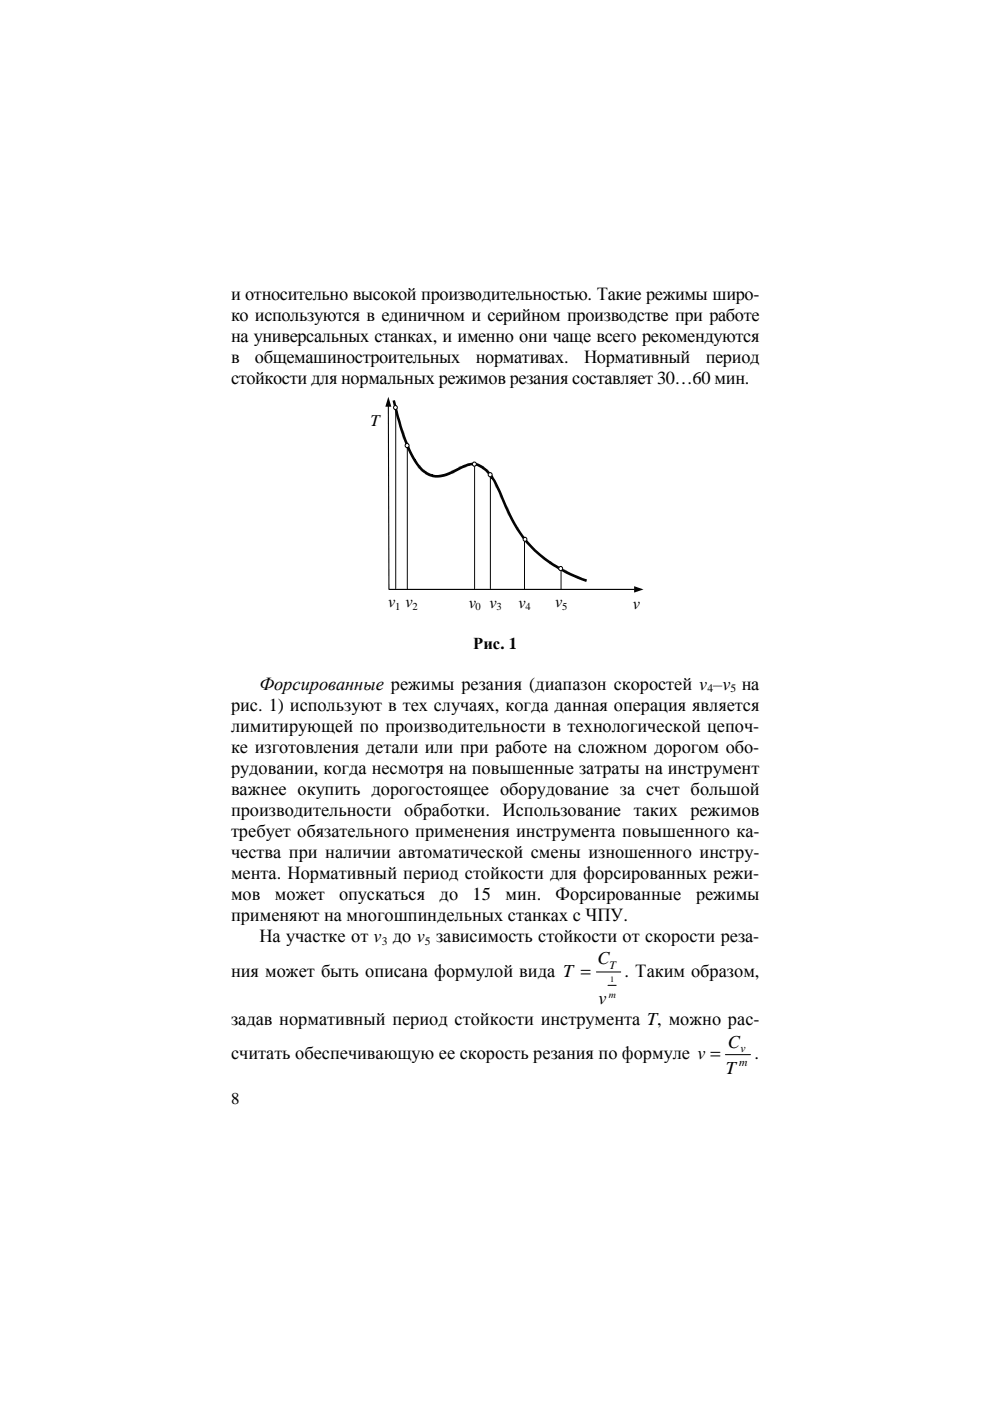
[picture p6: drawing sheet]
<svg xmlns="http://www.w3.org/2000/svg" width="210mm" height="297mm" viewBox="0 0 210 297" stroke-linecap="round" stroke-linejoin="round" font-family="sans-serif">
<defs><g id="words">
<g font-size="3.9">
<text x="49" y="63.5">и относительно высокой производительностью. Такие режимы широ-</text>
<text x="49" y="68">ко используются в единичном и серийном производстве при работе</text>
<text x="49" y="72.4">на универсальных станках, и именно они чаще всего рекомендуются</text>
<text x="49" y="76.9">в</text>
<text x="54.1" y="76.9">общемашиностроительных</text>
<text x="100.9" y="76.9">нормативах.</text>
<text x="123.9" y="76.9">Нормативный</text>
<text x="149.6" y="76.9">период</text>
<text x="49" y="81.4">стойкости для нормальных режимов резания составляет 30…60 мин.</text>
<text x="55" y="146.2">Форсированные режимы резания (диапазон скоростей v –v на</text>
<text x="49" y="150.7">рис. 1) используют в тех случаях, когда данная операция является</text>
<text x="49" y="155.2">лимитирующей по производительности в технологической цепоч-</text>
<text x="49" y="159.6">ке изготовления детали или при работе на сложном дорогом обо-</text>
<text x="49" y="164.1">рудовании, когда несмотря на повышенные затраты на инструмент</text>
<text x="49" y="168.5">важнее окупить дорогостоящее оборудование за счет большой</text>
<text x="49" y="173">производительности обработки. Использование таких режимов</text>
<text x="49" y="177.5">требует обязательного применения инструмента повышенного ка-</text>
<text x="49" y="181.9">чества при наличии автоматической смены изношенного инстру-</text>
<text x="49" y="190.8">мов</text>
<text x="49" y="186.4">мента. Нормативный период стойкости для форсированных режи-</text>
<text x="58.3" y="190.8">может</text>
<text x="71.9" y="190.8">опускаться</text>
<text x="93.2" y="190.8">до</text>
<text x="100.2" y="190.8">15</text>
<text x="107.2" y="190.8">мин.</text>
<text x="117.8" y="190.8">Форсированные</text>
<text x="147.6" y="190.8">режимы</text>
<text x="49" y="195.3">применяют на многошпиндельных станках с ЧПУ.</text>
<text x="55" y="199.8">На участке от v до v зависимость стойкости от скорости реза-</text>
<text x="49" y="207.1">ния может быть описана формулой вида T =</text>
<text x="126.7" y="204.5">C</text>
<text x="132.4" y="207.1">. Таким образом,</text>
<text x="126.9" y="212.9">v</text>
<text x="49" y="217.3">задав нормативный период стойкости инструмента T, можно рас-</text>
<text x="49" y="224.6">считать обеспечивающую ее скорость резания по формуле v =</text>
<text x="153.9" y="227.8">T</text>
<text x="154.3" y="222.1">C</text>
<text x="160" y="224.6">.</text>
</g>
<g font-size="3.5">
<text x="78.6" y="90.3">T</text>
<text x="82.3" y="128.7">v v</text>
<text x="99.4" y="128.9">v</text>
<text x="103.8" y="128.9">v</text>
<text x="109.9" y="128.9">v</text>
<text x="117.7" y="128.7">v</text>
<text x="134.2" y="129.1">v</text>
<text x="100.3" y="137.7">Рис. 1</text>
<text x="49" y="234.1">8</text>
</g>
<g font-size="2.5">
<text x="150" y="146.8">4</text>
<text x="154.9" y="146.8">5</text>
<text x="80.9" y="200.3">3</text>
<text x="90.1" y="200.3">5</text>
<text x="129.2" y="205.4">T</text>
<text x="156.7" y="226">m</text>
<text x="157" y="223.1">v</text>
</g>
<g font-size="2.3">
<text x="83.8" y="129.2">1</text>
<text x="87.5" y="129.2">2</text>
<text x="100.8" y="129.4">0</text>
<text x="105.2" y="129.4">3</text>
<text x="111.4" y="129.4">4</text>
<text x="119.2" y="129.2">5</text>
</g>
<text font-size="2.1" x="129.1" y="211.6">m</text>
<text font-size="1.8" x="129.4" y="208.1">1</text>
</g></defs>
<path d="M100.6 98.6v26.2M126.4 206.1h5.2M128.9 208.9h1.7M153.8 223.6h5.3" fill="none" stroke="#000" stroke-width=".21"/>
<path d="M82.3 86.2l.2 38.8h52" fill="none" stroke="#000" stroke-width=".23"/>
<path d="M82.3 84.1l.7 2.1h-1.3zM134.5 124.3l1.9 .7-1.9 .6z" fill="#000"/>
<path d="M83.2 85l.5-.2 1.8 6.4 1.5 3.9 1.1 2.3-.2 .1 .2-.2a8.3 8.3 0 0 0 2.3 2.7l-.2 .2 .1-.3 1.5 .7-.1 .3v-.3a4.1 4.1 0 0 0 2.3-.1v.3l-.1-.3 1.7-.6a11.4 11.4 0 0 1 4.7-1.8 5.7 5.7 0 0 1 4.3 3.1l1.5 2.8a54.7 54.7 0 0 0 3.8 7.9l-.3 .2 .3-.3a23.6 23.6 0 0 0 7 7.3l-.2 .2 .1-.3a31.3 31.3 0 0 0 7.7 3.9l-.2 .5a27.5 27.5 0 0 1-18-17.6l-1.7-3.8-.5-.6 .3-.1-.2 .2-1.3-1.6-.6-.5 .2-.2-.1 .3-1.7-.8 .1-.3v.3l-1.4 .1v-.3l.1 .3-1.5 .6a9.9 9.9 0 0 1-5.7 1.9 6.8 6.8 0 0 1-5-4.2l-.9-1.8-1.4-3.9z" fill="#000"/>
<circle cx="100.6" cy="98.4" r=".44" fill="#fff"/>
<g fill="none" stroke="#000" stroke-width=".21">
<path d="M83.9 87.1v37.7"/>
<circle cx="100.6" cy="98.4" r=".44"/>
</g>
<circle cx="83.8" cy="86.4" r=".42" fill="#fff"/>
<g fill="none" stroke="#000" stroke-width=".21">
<path d="M86.4 94.6v30.4"/>
<circle cx="83.8" cy="86.4" r=".42"/>
</g>
<circle cx="86.3" cy="94.5" r=".44" fill="#fff"/>
<g fill="none" stroke="#000" stroke-width=".21">
<path d="M104 100.4v24.4"/>
<circle cx="86.3" cy="94.5" r=".44"/>
</g>
<circle cx="103.9" cy="100.6" r=".44" fill="#fff"/>
<g fill="none" stroke="#000" stroke-width=".21">
<path d="M111.2 113.9v11.1"/>
<circle cx="103.9" cy="100.6" r=".44"/>
</g>
<circle cx="111.3" cy="114.3" r=".41" fill="#fff"/>
<g fill="none" stroke="#000" stroke-width=".21">
<path d="M119 120.9v4.1"/>
<circle cx="111.3" cy="114.3" r=".41"/>
</g>
<circle cx="118.9" cy="120.5" r=".43" fill="#fff"/>
<circle cx="118.9" cy="120.5" r=".43" fill="none" stroke="#000" stroke-width=".21"/>
<use href="#words"/>
</svg>
